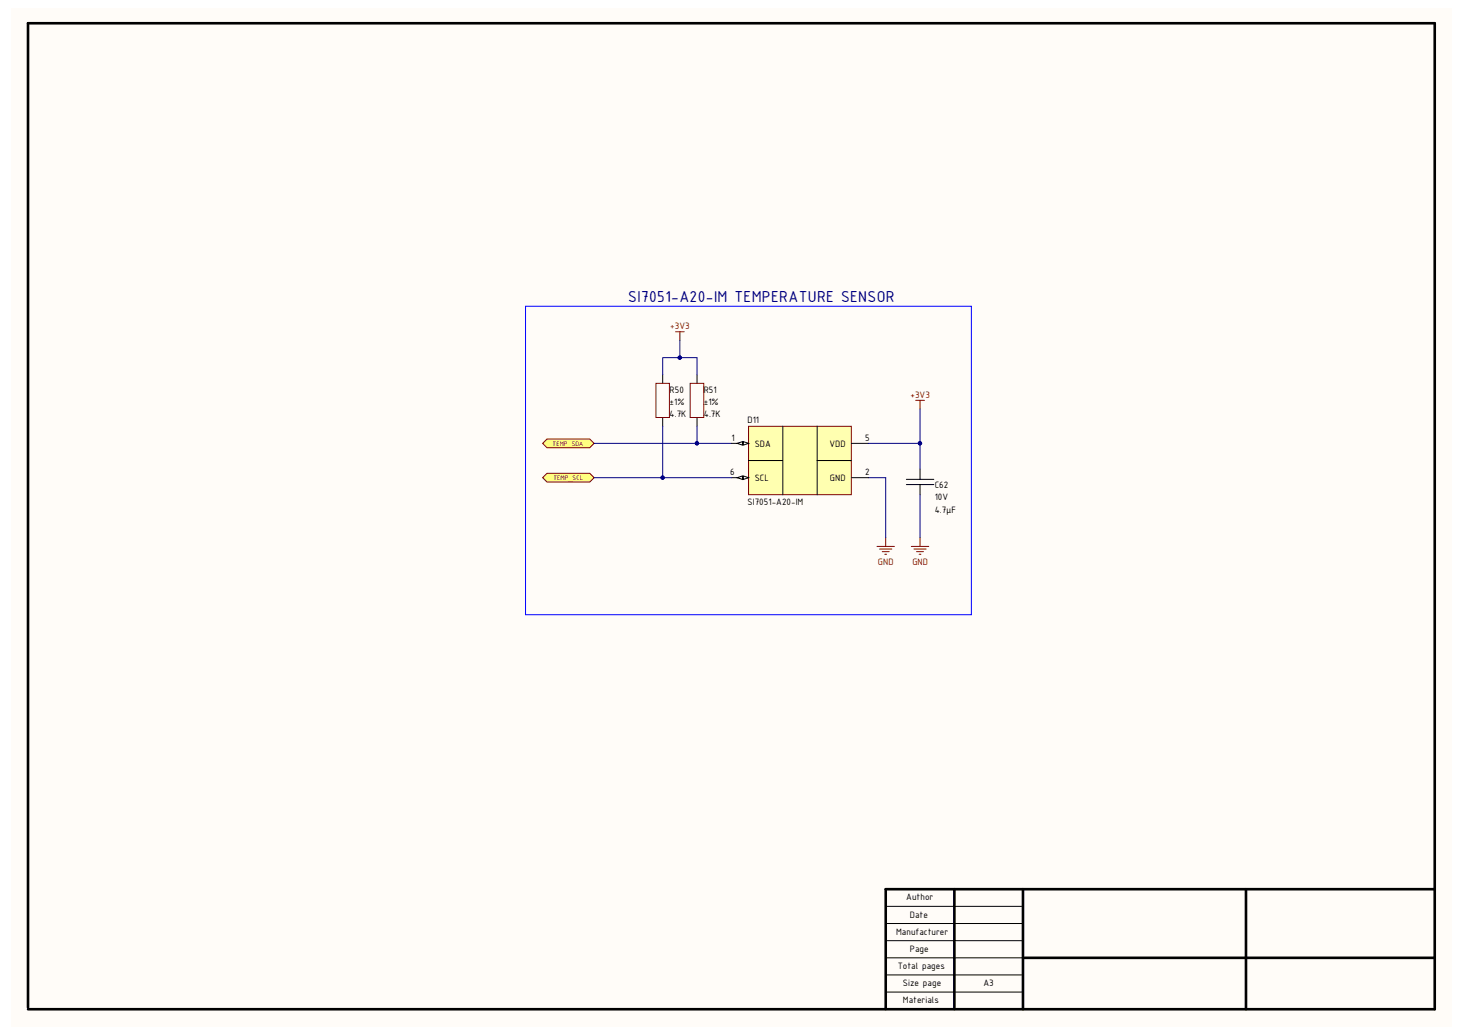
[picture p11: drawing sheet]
<svg xmlns="http://www.w3.org/2000/svg" width="297mm" height="210mm" viewBox="0 0 297 210" stroke-linecap="round" stroke-linejoin="round" font-family="sans-serif">
<defs><g id="words">
<text font-size="3.5" fill="#000080" x="127.5" y="61.2">SI7051-A20-IM TEMPERATURE SENSOR</text>
<g font-size="2" fill="#800000">
<text x="136" y="66.8">+3V3</text>
<text x="184.7" y="80.7">+3V3</text>
<text x="178.1" y="114.5">GND</text>
<text x="185.1" y="114.5">GND</text>
</g>
<g font-size="2">
<text x="135.9" y="82.2">±1%</text>
<text x="135.9" y="79.7">R50</text>
<text x="142.8" y="82.2">±1%</text>
<text x="142.8" y="79.7">R51</text>
<text x="135.9" y="84.6">4.7K</text>
<text x="142.8" y="84.6">4.7K</text>
<text x="148.4" y="89.4">1</text>
<text x="151.7" y="85.7">D11</text>
<text x="175.6" y="89.4">5</text>
<text x="153.1" y="90.6">SDA</text>
<text x="168.3" y="90.6">VDD</text>
<text x="148.2" y="96.3">6</text>
<text x="153.1" y="97.6">SCL</text>
<text x="168.4" y="97.6">GND</text>
<text x="175.6" y="96.3">2</text>
<text x="189.6" y="101.5">10V</text>
<text x="189.6" y="99">C62</text>
<text x="151.7" y="102.5">SI7051-A20-IM</text>
<text x="189.6" y="104">4.7μF</text>
<text x="183.9" y="182.6">Author</text>
<text x="181.8" y="189.6">Manufacturer</text>
<text x="184.6" y="186.1">Date</text>
<text x="182.2" y="196.5">Total pages</text>
<text x="184.6" y="193">Page</text>
<text x="183.2" y="203.5">Materials</text>
<text x="183.2" y="200">Size page</text>
<text x="199.5" y="200">A3</text>
</g>
<g font-size="1.4" fill="#800000">
<text x="112.1" y="90.4">TEMP_SDA</text>
<text x="112.3" y="97.4">TEMP_SCL</text>
</g>
</g></defs>
<path d="M2.2 1.6h292.3v206.5h-292.3z" fill="#fffcf8"/>
<path d="M193.6 180.3v24.4M207.6 194.3h83.5M207.6 180.3v24.4M252.8 180.3v24.4M291.1 180.3h-111.4v24.4M5.7 204.3v-199.6h285.4v200h-285.4" fill="none" stroke="#000" stroke-width=".53"/>
<path d="M134.5 76v1.7M141.4 76v1.7M134.5 84.7v1.7M141.4 84.7v1.7M179.7 197.7h27.9M179.7 194.3h27.9M179.7 190.8h27.9M179.7 187.3h27.9M179.7 183.8h27.9M179.7 201.2h27.9" fill="none" stroke="#000" stroke-width=".2"/>
<path d="M133.1 77.7h2.7v7h-2.7zM137.1 67.3h1.7M137.9 67.3v1.8M140 77.7h2.8v7h-2.8z" fill="none" stroke="#800000" stroke-width=".2"/>
<g fill="#ffff80" stroke="#800000" stroke-width=".2">
<path d="M110.1 96.9l.9-.9h8.7l.8 .9-.8 .9h-8.7z" fill-rule="evenodd"/>
<path d="M110.1 89.9l.9-.9h8.7l.8 .9-.8 .9h-8.7z" fill-rule="evenodd"/>
</g>
<path d="M185.8 81.2h1.8M186.7 81.2v1.8M177.9 110.8h3.6M178.5 111.3h2.4M179 111.9h1.4M179.5 112.4h.4M179.7 109.1v1.7M184.9 110.8h3.5M185.4 111.3h2.5M186 111.9h1.4M186.5 112.4h.3M186.7 109.1v1.7" fill="none" stroke="#800000" stroke-width=".2"/>
<path d="M183.9 98.3h5.6M183.9 97.2h5.6M186.7 95.1v2.1M186.7 98.3v2.1" fill="none" stroke="#000" stroke-width=".2"/>
<path d="M106.6 62.1h90.5v62.6h-90.5z" fill="none" stroke="#00f" stroke-width=".2"/>
<path d="M151.9 86.5h20.8v13.8h-20.8z" fill="#ffffb0" stroke="#800000" stroke-width=".2"/>
<path d="M148.4 89.9h3.5M151.9 93.4h6.9M158.8 86.4v14M165.8 86.4v14M165.8 93.4h7" fill="none" stroke="#000" stroke-width=".2"/>
<path d="M150.8 89.6l1.1 .3-1.1 .4z" fill="#fffcf8"/>
<path d="M150.8 89.6l1.1 .3-1.1 .4z" fill="none" stroke="#000" stroke-width=".2"/>
<path d="M149.6 89.9l1-.3v.7z" fill="#fffcf8"/>
<path d="M148.4 96.9h3.5M149.6 89.9l1-.3v.7z" fill="none" stroke="#000" stroke-width=".2"/>
<path d="M150.8 96.5l1.1 .4-1.1 .3z" fill="#fffcf8"/>
<path d="M150.8 96.5l1.1 .4-1.1 .3z" fill="none" stroke="#000" stroke-width=".2"/>
<path d="M149.6 96.9l1-.4v.7z" fill="#fffcf8"/>
<path d="M149.6 96.9l1-.4v.7zM172.8 96.9h3.4M172.8 89.9h3.4" fill="none" stroke="#000" stroke-width=".2"/>
<path d="M134.5 76v-3.5h6.9v3.5M137.9 69.1v3.4M120.5 89.9h20.9M134.5 86.4v10.5h-14M134.5 96.9h13.9M141.4 86.4v3.5h7M176.2 89.9h10.5v5.2M176.2 96.9h3.5v12.2M186.7 83v6.9M186.7 100.4v8.7" fill="none" stroke="#000080" stroke-width=".2"/>
<g fill="#000080" stroke="#000080" stroke-width=".2">
<circle cx="141.4" cy="89.9" r=".34"/>
<circle cx="186.7" cy="89.9" r=".34"/>
<circle cx="134.4" cy="96.9" r=".33"/>
<circle cx="137.9" cy="72.5" r=".33"/>
</g>
<use href="#words"/>
</svg>
